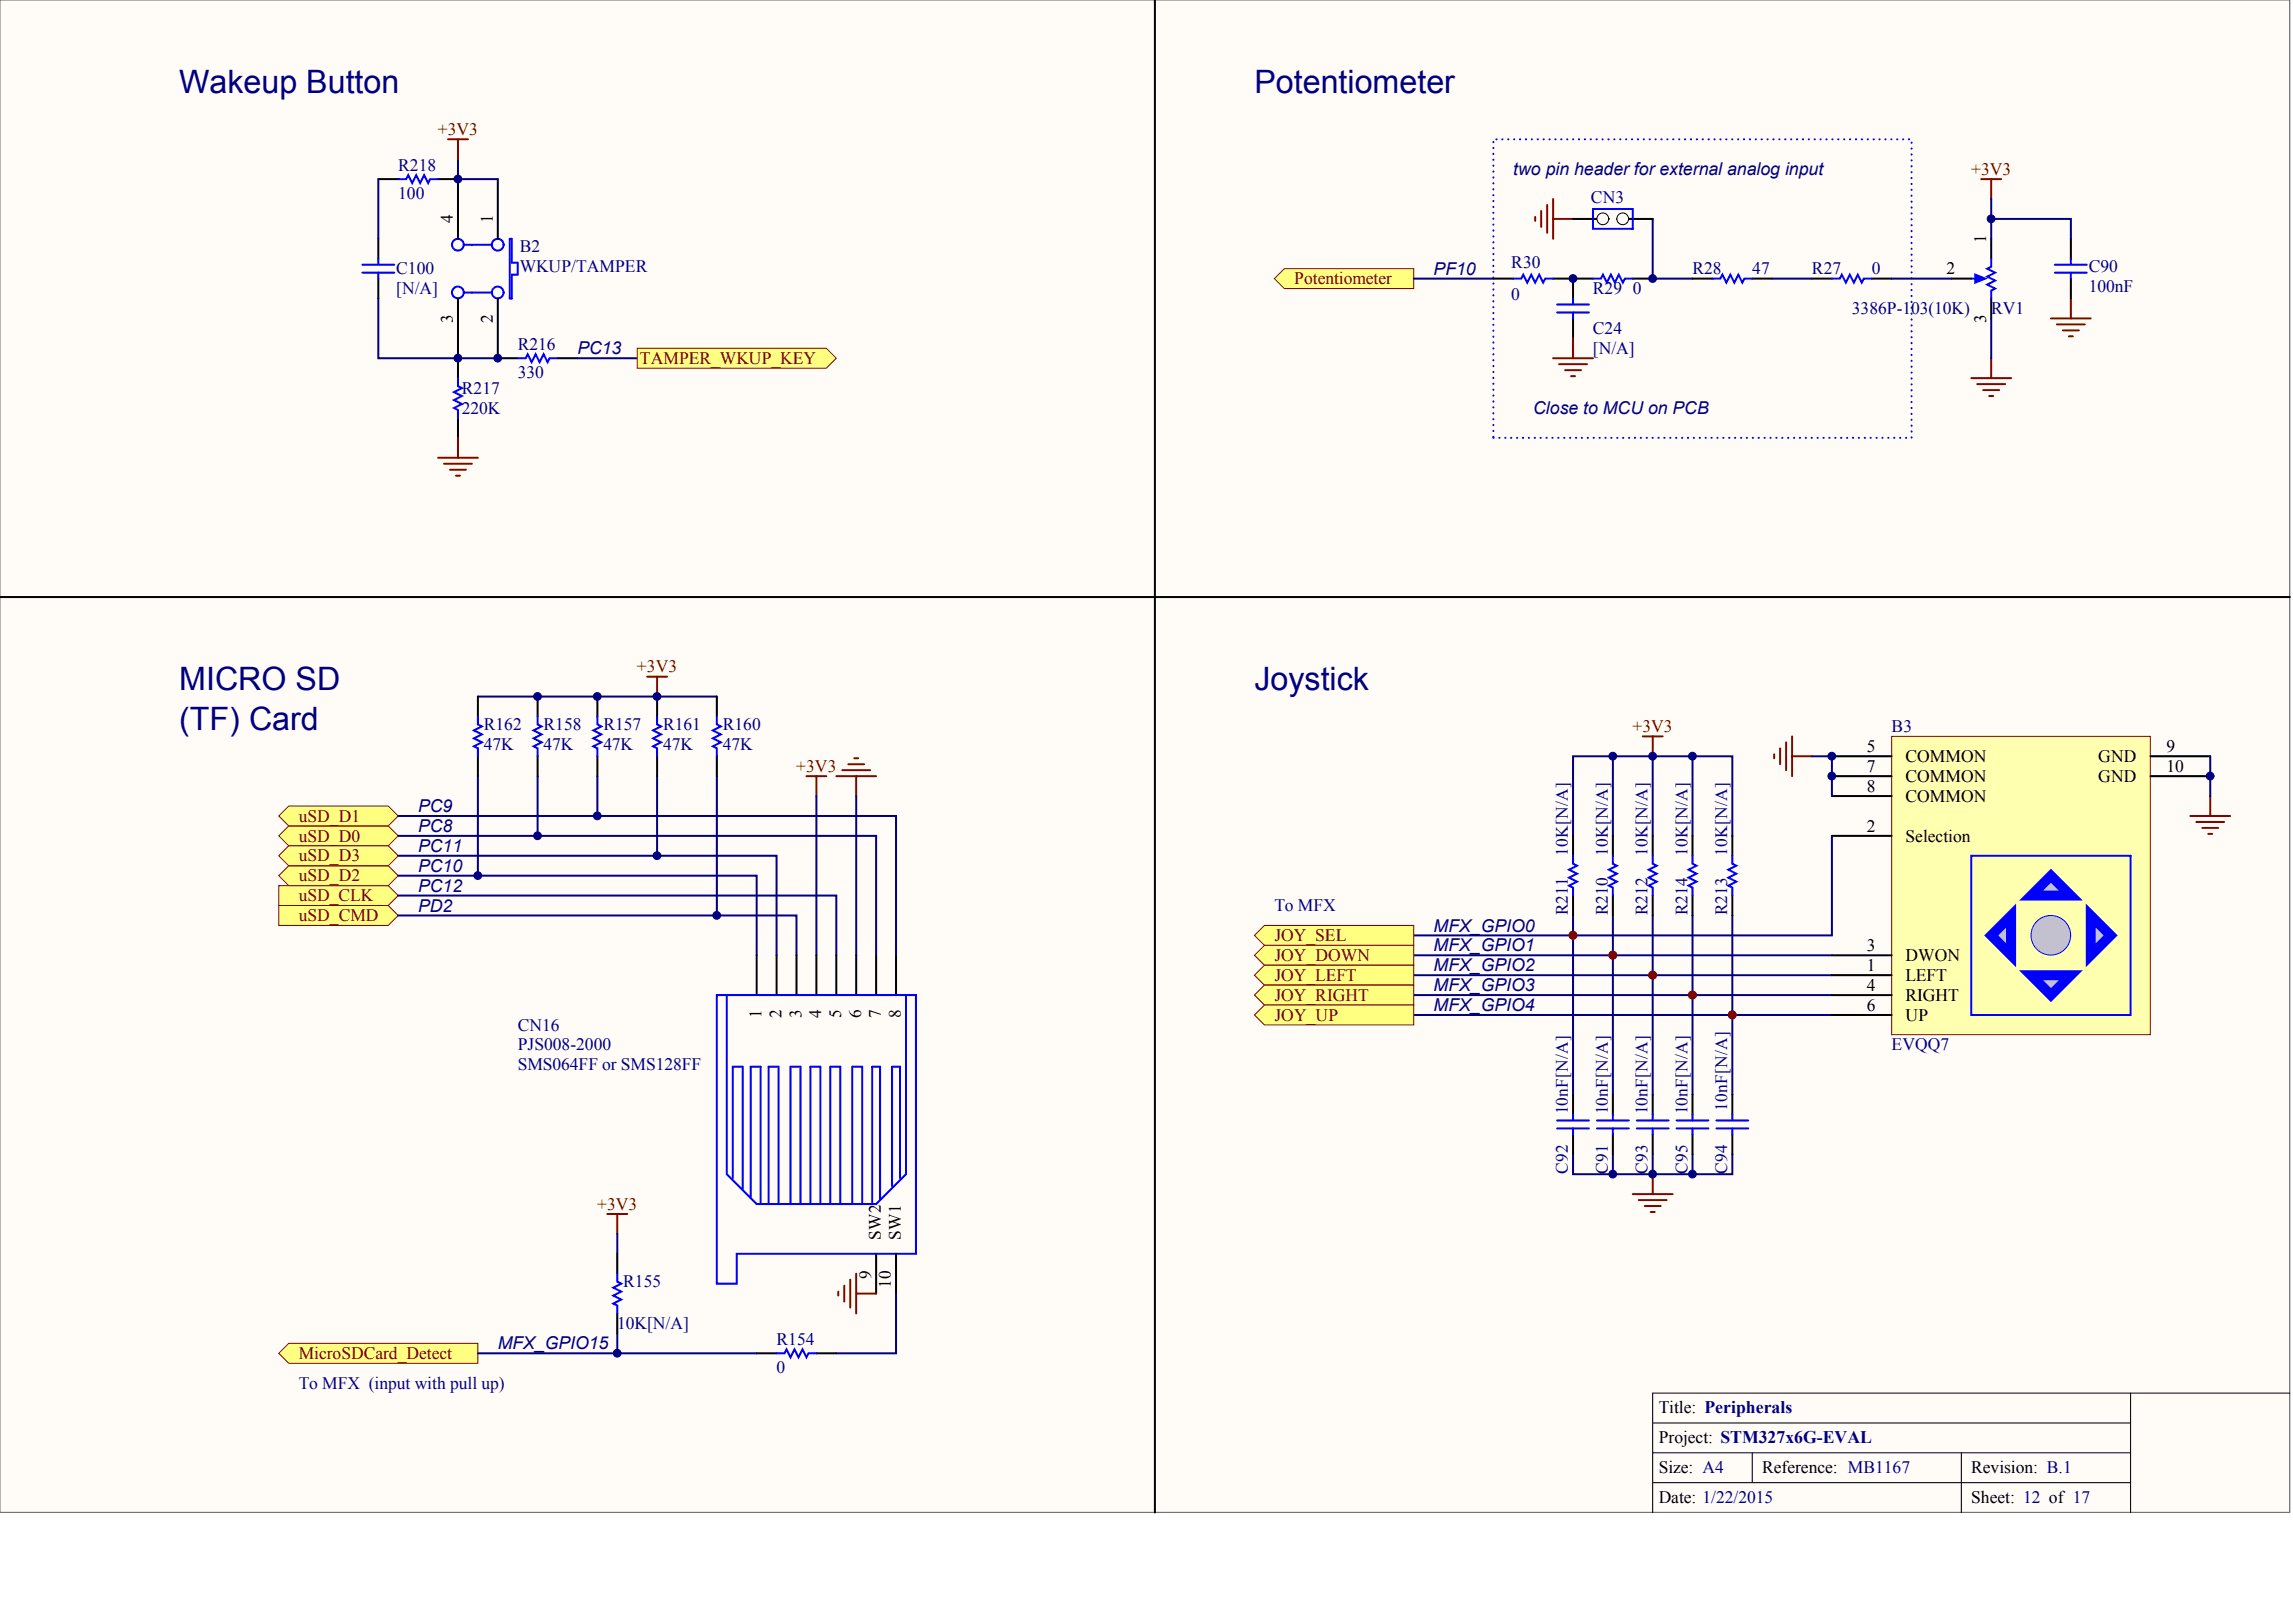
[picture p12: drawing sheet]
<svg xmlns="http://www.w3.org/2000/svg" width="840mm" height="594mm" viewBox="0 0 840 594" stroke-linecap="round" stroke-linejoin="round" font-family="sans-serif">
<defs><g id="words">
<g font-size="11.8" fill="#000080">
<text x="65.6" y="34">Wakeup Button</text>
<text x="459.3" y="34">Potentiometer</text>
<text x="65.6" y="252.5">MICRO SD</text>
<text x="459.3" y="252.5">Joystick</text>
<text x="65.6" y="267.1">(TF) Card</text>
</g>
<g font-size="6.5" fill="#000080">
<text x="554.1" y="64.1">two pin header for external analog input</text>
<text x="525" y="100.6">PF10</text>
<text x="211.4" y="129.7">PC13</text>
<text x="561.4" y="151.6">Close to MCU on PCB</text>
<text x="153.1" y="297.3">PC9</text>
<text x="153.1" y="304.5">PC8</text>
<text x="153.1" y="311.8">PC11</text>
<text x="153.1" y="319.1">PC10</text>
<text x="153.1" y="326.4">PC12</text>
<text x="153.1" y="333.7">PD2</text>
<text x="525" y="341">MFX_GPIO0</text>
<text x="525" y="348.3">MFX_GPIO1</text>
<text x="525" y="355.5">MFX_GPIO2</text>
<text x="525" y="362.8">MFX_GPIO3</text>
<text x="525" y="370.1">MFX_GPIO4</text>
<text x="182.3" y="493.9">MFX_GPIO15</text>
</g>
<g font-size="6.4" fill="#800000">
<text x="160.3" y="49.4">+3V3</text>
<text x="721.7" y="64">+3V3</text>
<text x="473.9" y="104.1">Potentiometer</text>
<text x="234.3" y="133.2">TAMPER_WKUP_KEY</text>
<text x="233.2" y="246.1">+3V3</text>
<text x="597.8" y="268">+3V3</text>
<text x="291.6" y="282.5">+3V3</text>
<text x="109.4" y="300.7">uSD_D1</text>
<text x="109.4" y="308">uSD_D0</text>
<text x="109.4" y="315.3">uSD_D3</text>
<text x="109.4" y="322.6">uSD_D2</text>
<text x="109.4" y="329.9">uSD_CLK</text>
<text x="109.4" y="337.2">uSD_CMD</text>
<text x="466.6" y="344.5">JOY_SEL</text>
<text x="466.6" y="351.7">JOY_DOWN</text>
<text x="466.6" y="359">JOY_LEFT</text>
<text x="466.6" y="366.3">JOY_RIGHT</text>
<text x="466.6" y="373.6">JOY_UP</text>
<text x="218.7" y="442.8">+3V3</text>
<text x="109.4" y="497.4">MicroSDCard_Detect</text>
</g>
<g font-size="6.4" fill="#000080">
<text x="145.8" y="62.5">R218</text>
<text x="145.8" y="72.7">100</text>
<text x="582.6" y="74.2">CN3</text>
<text x="190.3" y="92.4">B2</text>
<text x="145.1" y="100.4">C100</text>
<text x="190.3" y="99.7">WKUP/TAMPER</text>
<text x="553.4" y="98.2">R30</text>
<text x="619.7" y="100.4">R28</text>
<text x="641.6" y="100.4">47</text>
<text x="663.5" y="100.4">R27</text>
<text x="685.4" y="100.4">0</text>
<text x="764.8" y="99.7">C90</text>
<text x="145.1" y="107.7">[N/A]</text>
<text x="583.3" y="107.7">R29</text>
<text x="597.9" y="107.7">0</text>
<text x="764.8" y="107">100nF</text>
<text x="553.4" y="109.9">0</text>
<text x="678.1" y="115">3386P-103(10K)</text>
<text x="729.1" y="115">RV1</text>
<text x="583.3" y="122.3">C24</text>
<text x="189.6" y="128.1">R216</text>
<text x="583.3" y="129.6">[N/A]</text>
<text x="189.6" y="138.3">330</text>
<text x="169.2" y="144.1">R217</text>
<text x="169.2" y="151.4">220K</text>
<text x="177.2" y="267.2">R162</text>
<text x="199" y="267.2">R158</text>
<text x="220.9" y="267.2">R157</text>
<text x="242.8" y="267.2">R161</text>
<text x="264.7" y="267.2">R160</text>
<text x="692.6" y="268">B3</text>
<text x="177.2" y="274.5">47K</text>
<text x="199" y="274.5">47K</text>
<text x="220.9" y="274.5">47K</text>
<text x="242.8" y="274.5">47K</text>
<text x="264.7" y="274.5">47K</text>
<text x="466.6" y="333.5">To MFX</text>
<text x="189.6" y="377.2">CN16</text>
<text x="189.6" y="384.5">PJS008-2000</text>
<text x="692.6" y="384.5">EVQQ7</text>
<text x="189.6" y="391.8">SMS064FF or SMS128FF</text>
<text x="228.2" y="471.2">R155</text>
<text x="226" y="486.5">10K[N/A]</text>
<text x="284.4" y="492.3">R154</text>
<text x="284.4" y="502.5">0</text>
<text x="109.4" y="508.4">To MFX (input with pull up)</text>
</g>
<g font-size="6.4">
<text x="712.8" y="100.4">2</text>
<text x="683.6" y="275.2">5</text>
<text x="793.3" y="275.2">9</text>
<text x="697.8" y="278.9">COMMON</text>
<text x="768.3" y="278.9">GND</text>
<text x="683.6" y="282.5">7</text>
<text x="697.8" y="286.2">COMMON</text>
<text x="768.3" y="286.2">GND</text>
<text x="793.3" y="282.5">10</text>
<text x="683.6" y="289.8">8</text>
<text x="697.8" y="293.5">COMMON</text>
<text x="683.6" y="304.4">2</text>
<text x="697.8" y="308">Selection</text>
<text x="683.6" y="348.1">3</text>
<text x="697.8" y="351.7">DWON</text>
<text x="683.6" y="355.4">1</text>
<text x="697.8" y="359">LEFT</text>
<text x="683.6" y="362.7">4</text>
<text x="683.6" y="370">6</text>
<text x="697.8" y="366.3">RIGHT</text>
<text x="697.8" y="373.6">UP</text>
<text x="607.3" y="517.1">Title: Peripherals</text>
<text x="607.3" y="528">Project: STM327x6G-EVAL</text>
<text x="607.3" y="539.1">Size: A4</text>
<text x="645.3" y="539.1">Reference: MB1167</text>
<text x="721.8" y="539.1">Revision: B.1</text>
<text x="607.3" y="550.2">Date: 1/22/2015</text>
<text x="721.8" y="550.2">Sheet: 12 of 17</text>
</g>
<g font-size="6.3">
<text x="165.8" y="81.6" transform="rotate(-90 165.8 81.6)">4</text>
<text x="180.4" y="81.6" transform="rotate(-90 180.4 81.6)">1</text>
<text x="727.2" y="88.9" transform="rotate(-90 727.2 88.9)">1</text>
<text x="165.8" y="118.4" transform="rotate(-90 165.8 118.4)">3</text>
<text x="180.4" y="118.4" transform="rotate(-90 180.4 118.4)">2</text>
<text x="727.2" y="118.4" transform="rotate(-90 727.2 118.4)">3</text>
<text x="278.8" y="372.6" transform="rotate(-90 278.8 372.6)">1</text>
<text x="286.1" y="372.6" transform="rotate(-90 286.1 372.6)">2</text>
<text x="293.4" y="372.6" transform="rotate(-90 293.4 372.6)">3</text>
<text x="300.7" y="372.6" transform="rotate(-90 300.7 372.6)">4</text>
<text x="308" y="372.6" transform="rotate(-90 308 372.6)">5</text>
<text x="315.3" y="372.6" transform="rotate(-90 315.3 372.6)">6</text>
<text x="322.6" y="372.6" transform="rotate(-90 322.6 372.6)">7</text>
<text x="329.9" y="372.6" transform="rotate(-90 329.9 372.6)">8</text>
<text x="322.6" y="453.8" transform="rotate(-90 322.6 453.8)">SW2</text>
<text x="329.9" y="453.8" transform="rotate(-90 329.9 453.8)">SW1</text>
<text x="318.9" y="468" transform="rotate(-90 318.9 468)">9</text>
<text x="326.2" y="471.3" transform="rotate(-90 326.2 471.3)">10</text>
</g>
<g font-size="6.3" fill="#000080">
<text x="574.1" y="313.2" transform="rotate(-90 574.1 313.2)">10K[N/A]</text>
<text x="588.7" y="313.2" transform="rotate(-90 588.7 313.2)">10K[N/A]</text>
<text x="603.3" y="313.2" transform="rotate(-90 603.3 313.2)">10K[N/A]</text>
<text x="617.9" y="313.2" transform="rotate(-90 617.9 313.2)">10K[N/A]</text>
<text x="632.5" y="313.2" transform="rotate(-90 632.5 313.2)">10K[N/A]</text>
<text x="574.1" y="335.1" transform="rotate(-90 574.1 335.1)">R211</text>
<text x="588.7" y="335.1" transform="rotate(-90 588.7 335.1)">R210</text>
<text x="603.3" y="335.1" transform="rotate(-90 603.3 335.1)">R212</text>
<text x="617.9" y="335.1" transform="rotate(-90 617.9 335.1)">R214</text>
<text x="632.5" y="335.1" transform="rotate(-90 632.5 335.1)">R213</text>
<text x="574.1" y="407.9" transform="rotate(-90 574.1 407.9)">10nF[N/A]</text>
<text x="588.7" y="407.9" transform="rotate(-90 588.7 407.9)">10nF[N/A]</text>
<text x="603.3" y="407.9" transform="rotate(-90 603.3 407.9)">10nF[N/A]</text>
<text x="617.9" y="407.9" transform="rotate(-90 617.9 407.9)">10nF[N/A]</text>
<text x="632.5" y="406.5" transform="rotate(-90 632.5 406.5)">10nF[N/A]</text>
<text x="574.1" y="429.8" transform="rotate(-90 574.1 429.8)">C92</text>
<text x="588.7" y="429.8" transform="rotate(-90 588.7 429.8)">C91</text>
<text x="603.3" y="429.8" transform="rotate(-90 603.3 429.8)">C93</text>
<text x="617.9" y="429.8" transform="rotate(-90 617.9 429.8)">C95</text>
<text x="632.5" y="429.8" transform="rotate(-90 632.5 429.8)">C94</text>
</g>
</g></defs>
<path d="M0 0h838.4v553.6h-838.4z" fill="#fffcf8" stroke="#696969" stroke-width=".37"/>
<g fill="#000080" stroke="#000080" stroke-width=".37">
<circle cx="576" cy="342.3" r="1.42"/>
<circle cx="590.5" cy="349.6" r="1.42"/>
<circle cx="605.1" cy="356.9" r="1.42"/>
<circle cx="619.7" cy="364.2" r="1.42"/>
<circle cx="634.3" cy="371.5" r="1.42"/>
</g>
<path d="M780.1 509.9v43.7M838.5 509.9h-233.3v43.7M605.2 520.9h174.9M605.2 531.8h174.9M641.6 531.8v10.9M718.2 531.8v21.8M605.2 542.7h174.9" fill="none" stroke="#000" stroke-width=".37"/>
<path d="M422.9 0v553.6M0 218.5h838.5" fill="none" stroke="#000" stroke-width=".73"/>
<path d="M649.6 276.1v1.5M651.8 273.9v5.8M654 271.7v10.2M656.2 269.5v14.6M656.2 276.8h7.3M597.9 437.1h14.5M600.1 439.3h10.2M605.2 429.8v7.3M602.2 441.5h5.9M604.4 443.6h1.5" fill="none" stroke="#800000" stroke-width=".73"/>
<g fill="none" stroke="#000080" stroke-width=".73">
<path d="M670.8 306v36.4h-153.1M576 335.1v65.6M590.6 335.1v65.6M605.2 335.1v65.6M619.7 335.1v65.6M634.3 335.1v65.6M517.7 349.7h153.1M517.7 357h153.1M517.7 364.2h153.1M517.7 371.5h153.1M576 422.5v7.3h58.3v-7.3M590.6 422.5v7.3"/>
<path d="M605.2 422.5v7.3M619.7 422.5v7.3"/>
</g>
<g fill="#800000" stroke="#800000" stroke-width=".37">
<circle cx="634.3" cy="371.5" r="1.42"/>
<circle cx="619.7" cy="364.2" r="1.42"/>
<circle cx="605.1" cy="356.9" r="1.42"/>
<circle cx="590.5" cy="349.6" r="1.42"/>
<circle cx="576" cy="342.3" r="1.42"/>
</g>
<g fill="#ffff80" stroke="#800000" stroke-width=".37">
<path d="M459.3 342.4l3.7-3.7h54.7v7.3h-54.7z" fill-rule="evenodd"/>
<path d="M459.3 349.7l3.7-3.7h54.7v7.3h-54.7z" fill-rule="evenodd"/>
<path d="M459.3 357l3.7-3.7h54.7v7.3h-54.7z" fill-rule="evenodd"/>
<path d="M459.3 364.2l3.7-3.6h54.7v7.3h-54.7z" fill-rule="evenodd"/>
<path d="M459.3 371.5l3.7-3.6h54.7v7.3h-54.7z" fill-rule="evenodd"/>
</g>
<path d="M692.6 269.5h94.8v109.2h-94.8z" fill="#ffffb0" stroke="#800000" stroke-width=".37"/>
<circle cx="750.9" cy="342.3" r="7.3" fill="#c0c0c0" stroke="#00f" stroke-width=".37"/>
<g fill="#c0c0c0" stroke="#00f" stroke-width="3.6">
<path d="M743.7 327.8l7.3-7.3 7.3 7.3z"/>
<path d="M729.1 342.4l7.3-7.3v14.6z"/>
<path d="M743.7 357h14.6l-7.3 7.2z"/>
<path d="M765.6 335.1l7.2 7.3-7.2 7.3z"/>
</g>
<g fill="none" stroke="#00f" stroke-width=".73">
<path d="M729.1 94.7v2.9l-1.5 .7 3 1.5-3 1.5 3 1.4-3 1.5 3 1.4-1.5 .8v2.9M721.8 102h3.7M576 313.2v3l1.5 .7-3 1.4 3 1.5-3 1.5 3 1.4-3 1.5 1.5 .7v2.9M590.6 313.2v3l1.4 .7-2.9 1.4 2.9 1.5-2.9 1.5 2.9 1.4-2.9 1.5 1.5 .7v2.9M605.2 313.2v3l1.4 .7-2.9 1.4 2.9 1.5-2.9 1.5 2.9 1.4-2.9 1.5 1.5 .7v2.9M619.7 313.2v3l1.5 .7-2.9 1.4 2.9 1.5-2.9 1.5 2.9 1.4-2.9 1.5 1.4 .7v2.9M634.3 313.2v3l1.5 .7-2.9 1.4 2.9 1.5-2.9 1.5 2.9 1.4-2.9 1.5 1.4 .7v2.9M721.8 313.2h58.3v58.3h-58.3zM570.2 410.1h11.6M570.2 413h11.6M576 407.9v2.2M576 413v2.2"/>
<path d="M584.7 410.1h11.7M584.7 413h11.7M590.6 407.9v2.2M590.6 413v2.2M599.3 410.1h11.7M599.3 413h11.7M605.2 407.9v2.2M605.2 413v2.2M613.9 410.1h11.7M613.9 413h11.7M619.7 407.9v2.2M619.7 413v2.2"/>
<path d="M628.5 410.1h11.7M628.5 413h11.7M634.3 407.9v2.2M634.3 413v2.2"/>
</g>
<g fill="none" stroke="#000" stroke-width=".73">
<path d="M729.1 87.4v7.3M714.5 102h7.3M729.1 109.3v7.3M670.8 276.8h21.8M787.4 276.8h21.9M670.8 284.1h21.8M670.8 291.4h21.8M787.4 284.1h21.9M576 306v7.2M590.6 306v7.2M605.2 306v7.2M619.7 306v7.2"/>
<path d="M634.3 306v7.2M670.8 306h21.8M576 327.8v7.3M590.6 327.8v7.3M605.2 327.8v7.3M619.7 327.8v7.3M634.3 327.8v7.3M670.8 349.7h21.8M670.8 357h21.8M670.8 364.2h21.8M670.8 371.5h21.8M576 400.7v7.2"/>
<path d="M576 415.2v7.3M590.6 400.7v7.2M590.6 415.2v7.3M605.2 400.7v7.2M605.2 415.2v7.3M619.7 400.7v7.2M619.7 415.2v7.3M634.3 400.7v7.2M634.3 415.2v7.3"/>
</g>
<path d="M590.6 276.8v29.2M605.2 276.8v29.2M619.7 276.8v29.2M663.5 276.8h7.3v14.6M576 306v-29.2h58.3v29.2" fill="none" stroke="#000080" stroke-width=".73"/>
<path d="M723.3 100.5l3.6 1.5-3.6 1.4z" fill="#00f" stroke="#00f" stroke-width=".73"/>
<path d="M751 116.6h14.6M753.2 118.7h10.2M758.3 109.3v7.3M755.4 120.9h5.8M757.5 123.1h1.5" fill="none" stroke="#800000" stroke-width=".73"/>
<path d="M466.6 102l3.7-3.7h47.4v7.3h-47.4z" fill-rule="evenodd" fill="#ffff80" stroke="#800000" stroke-width=".37"/>
<path d="M592 80.1h13.2M576 116.6v7.2M583.3 102h-7.3v7.3M597.9 102h7.3M663.5 102h7.3M685.4 102h7.2" fill="none" stroke="#000" stroke-width=".73"/>
<path d="M570.2 111.5h11.6M570.2 114.4h11.6M576 109.3v2.2M576 114.4v2.2M583.3 102h2.9l.7-1.5 1.5 2.9 1.4-2.9 1.5 2.9 1.5-2.9 1.4 2.9 .7-1.4h3M670.8 102h2.9l.7-1.5 1.5 2.9 1.4-2.9 1.5 2.9 1.5-2.9 1.4 2.9 .7-1.4h3" fill="none" stroke="#00f" stroke-width=".73"/>
<path d="M562.1 79.4v1.5M564.3 77.2v5.8M566.5 75v10.2M568.7 72.9v14.5M568.7 80.1h7.3M568.7 131.1h14.6M570.9 133.3h10.2M573.1 135.5h5.8M575.3 137.7h1.4M576 123.8v7.3" fill="none" stroke="#800000" stroke-width=".73"/>
<path d="M605.2 80.1v21.9h14.5M692.6 102h21.9" fill="none" stroke="#000080" stroke-width=".73"/>
<path d="M546.8 160.3h153.1v-109.3h-153.1v109.3" fill="none" stroke="#00f" stroke-width=".73" stroke-dasharray="0 2.1"/>
<circle cx="594.2" cy="80.1" r="2.15" fill="#fffcf8" stroke="#000" stroke-width=".37"/>
<path d="M576 80.1h13.1" fill="none" stroke="#000" stroke-width=".73"/>
<circle cx="586.9" cy="80.1" r="2.15" fill="#fffcf8" stroke="#000" stroke-width=".37"/>
<g fill="none" stroke="#00f" stroke-width=".73">
<path d="M145.8 65.6h2.9l.8-1.5 1.4 2.9 1.5-2.9 1.4 2.9 1.5-2.9 1.5 2.9 .7-1.4h2.9M583.3 76.5h14.6v7.3h-14.6zM132.7 99.8h11.7M132.7 96.9h11.7M138.5 94.7v2.2M138.5 99.8v2.2M169.9 89.6h10.2M186.7 87.4h.7v8.8h2.2v4.3h-2.2v8.8h-.7zM752.4 99.8h11.7M752.4 96.9h11.7M758.3 94.7v2.2M758.3 99.8v2.2"/>
<path d="M169.9 107.1h10.2M554.1 102h2.9l.8-1.5 1.4 2.9 1.5-2.9 1.4 2.9 1.5-2.9 1.5 2.9 .7-1.4h2.9M627 102h2.9l.8-1.5 1.4 2.9 1.5-2.9 1.4 2.9 1.5-2.9 1.5 2.9 .7-1.4h2.9M167.7 138.4v2.9l1.5 .8-3 1.4 3 1.5-3 1.4 3 1.5-3 1.4 1.5 .8v2.9M189.6 131.1h2.9l.7-1.4 1.5 2.9 1.4-2.9 1.5 2.9 1.4-2.9 1.5 2.9 .7-1.5h2.9"/>
<circle cx="167.7" cy="89.6" r="2.15"/>
<circle cx="182.2" cy="89.6" r="2.15"/>
<circle cx="167.7" cy="107.1" r="2.15"/>
<circle cx="182.2" cy="107.1" r="2.15"/>
</g>
<g fill="none" stroke="#000" stroke-width=".73">
<path d="M138.5 65.6h7.3M160.4 65.6h7.3v21.8M182.3 65.6v21.8M138.5 87.4v7.3M758.3 87.4v7.3M138.5 102v7.3M167.7 109.3v29.1M182.3 109.3v21.8h7.3M546.8 102h7.3M568.7 102h7.3M619.7 102h7.3M641.6 102h7.3"/>
<path d="M758.3 102v7.3M204.1 131.1h7.3M167.7 153v7.3"/>
</g>
<path d="M167.7 58.3v7.3h14.6M138.5 65.6v21.8M729.1 72.9v14.5M729.1 80.1h29.2v7.3M138.5 109.3v21.8h43.8M517.7 102h29.1M648.9 102h14.6M729.1 116.6v14.5M211.4 131.1h21.9M809.3 276.8v14.6" fill="none" stroke="#000080" stroke-width=".73"/>
<g fill="none" stroke="#800000" stroke-width=".73">
<path d="M164 51h7.3M167.7 51v7.3M725.5 65.6h7.2M729.1 65.6v7.3M721.8 138.4h14.6M729.1 131.1v7.3M724 140.6h10.2M726.2 142.8h5.8M728.4 145h1.4M160.4 167.6h14.6M162.6 169.7h10.2M164.8 171.9h5.8"/>
<path d="M167 174.1h1.4M167.7 160.3v7.3M601.5 269.5h7.3M605.2 269.5v7.3M802 298.7h14.6M809.3 291.4v7.3M804.2 300.9h10.2M806.4 303h5.8M808.6 305.2h1.4"/>
</g>
<path d="M233.3 127.5h69.3l3.6 3.6-3.6 3.7h-69.3z" fill-rule="evenodd" fill="#ffff80" stroke="#800000" stroke-width=".37"/>
<path d="M310.6 279.7h5.8M312.8 277.6h1.4M295.3 284.1h7.3M298.9 284.1v7.3M306.2 284.1h14.6M308.4 281.9h10.2M313.5 284.1v7.3" fill="none" stroke="#800000" stroke-width=".73"/>
<path d="M298.9 291.4v58.3M313.5 291.4v58.3" fill="none" stroke="#000080" stroke-width=".73"/>
<g fill="#ffff80" stroke="#800000" stroke-width=".37">
<path d="M102.1 324.2h40.1l3.6 3.6-3.6 3.7h-40.1z" fill-rule="evenodd"/>
<path d="M102.1 331.5h40.1l3.6 3.6-3.6 3.6h-40.1z" fill-rule="evenodd"/>
</g>
<path d="M145.8 327.8h160.4v21.9M145.8 335.1h145.8v14.6" fill="none" stroke="#000080" stroke-width=".73"/>
<path d="M277.1 349.7v14.5M284.4 349.7v14.5M291.6 349.7v14.5M298.9 349.7v14.5M306.2 349.7v14.5M313.5 349.7v14.5M320.8 349.7v14.5M328.1 349.7v14.5M320.8 458.9v14.6M328.1 458.9v14.6" fill="none" stroke="#000" stroke-width=".73"/>
<path d="M262.5 364.2h72.9v94.7h-65.6v11h-7.3zM266.1 364.2v65.6l11 10.9h43.7l10.9-10.9v-65.6M268.3 431.3v-40.8h3.7v45.1M274.9 438.5v-48h3.6v50.2M322.3 439.3v-48.8h-3v50.2M329.6 431.3v-40.8h-3v43.7M281.4 440.7v-50.2h3.7v50.2M289.5 440.7v-50.2h3.6v50.2M296.7 440.7v-50.2h3.7v50.2M304 440.7v-50.2h3.7v50.2M312.1 440.7v-50.2h3.6v50.2" fill="none" stroke="#00f" stroke-width=".73"/>
<g fill="#ffff80" stroke="#800000" stroke-width=".37">
<path d="M102.1 306l3.6-3.7h36.5l3.6 3.7-3.6 3.6h-36.5z" fill-rule="evenodd"/>
<path d="M102.1 298.7l3.6-3.7h36.5l3.6 3.7-3.6 3.6h-36.5z" fill-rule="evenodd"/>
<path d="M102.1 320.5l3.6-3.6h36.5l3.6 3.6-3.6 3.7h-36.5z" fill-rule="evenodd"/>
<path d="M102.1 313.2l3.6-3.6h36.5l3.6 3.6-3.6 3.7h-36.5z" fill-rule="evenodd"/>
</g>
<path d="M145.8 298.7h182.3v51M145.8 306h175v43.7M145.8 313.2h138.6v36.5M145.8 320.5h131.3v29.2" fill="none" stroke="#000080" stroke-width=".73"/>
<path d="M307 472.8v1.4M309.1 470.6v5.8M311.3 468.4v10.2M313.5 466.2v14.6M313.5 473.5h7.3" fill="none" stroke="#800000" stroke-width=".73"/>
<path d="M102.1 495.4l3.6-3.7h69.3v7.3h-69.3z" fill-rule="evenodd" fill="#ffff80" stroke="#800000" stroke-width=".37"/>
<path d="M175 255h87.5M175 284.1v36.4M196.9 284.1v21.9M218.7 284.1v14.6M240.6 284.1v29.1M262.5 284.1v51M226 451.7v7.2M328.1 473.5v21.9h-21.9M175 495.4h102.1M226 488.1v7.3" fill="none" stroke="#000080" stroke-width=".73"/>
<g fill="none" stroke="#000" stroke-width=".73">
<path d="M175 255v7.3M196.9 255v7.3M218.7 255v7.3M240.6 255v7.3M262.5 255v7.3M175 276.8v7.3M196.9 276.8v7.3M218.7 276.8v7.3M240.6 276.8v7.3M262.5 276.8v7.3M226 458.9v7.3M226 480.8v7.3"/>
<path d="M277.1 495.4h7.3M298.9 495.4h7.3"/>
</g>
<path d="M175 262.3v2.9l1.4 .7-2.9 1.5 2.9 1.4-2.9 1.5 2.9 1.4-2.9 1.5 1.5 .7v2.9M196.9 262.3v2.9l1.4 .7-2.9 1.5 2.9 1.4-2.9 1.5 2.9 1.4-2.9 1.5 1.5 .7v2.9M218.7 262.3v2.9l1.5 .7-2.9 1.5 2.9 1.4-2.9 1.5 2.9 1.4-2.9 1.5 1.4 .7v2.9M240.6 262.3v2.9l1.5 .7-3 1.5 3 1.4-3 1.5 3 1.4-3 1.5 1.5 .7v2.9M262.5 262.3v2.9l1.4 .7-2.9 1.5 2.9 1.4-2.9 1.5 2.9 1.4-2.9 1.5 1.5 .7v2.9M226 466.2v2.9l1.5 .8-2.9 1.4 2.9 1.5-2.9 1.4 2.9 1.5-2.9 1.5 1.4 .7v2.9M284.4 495.4h2.9l.7-1.5 1.5 2.9 1.4-2.9 1.5 2.9 1.4-2.9 1.5 2.9 .7-1.4h2.9" fill="none" stroke="#00f" stroke-width=".73"/>
<path d="M237 247.7h7.2M240.6 247.7v7.3M222.4 444.4h7.3M226 444.4v7.3" fill="none" stroke="#800000" stroke-width=".73"/>
<g fill="#000080" stroke="#000080" stroke-width=".37">
<circle cx="167.7" cy="131.1" r="1.42"/>
<circle cx="167.7" cy="65.5" r="1.42"/>
<circle cx="174.9" cy="320.5" r="1.42"/>
<circle cx="182.2" cy="131.1" r="1.42"/>
<circle cx="196.8" cy="305.9" r="1.42"/>
<circle cx="196.8" cy="254.9" r="1.42"/>
<circle cx="218.7" cy="298.6" r="1.42"/>
<circle cx="218.7" cy="254.9" r="1.42"/>
<circle cx="226" cy="495.3" r="1.42"/>
<circle cx="240.6" cy="313.2" r="1.42"/>
<circle cx="240.6" cy="254.9" r="1.42"/>
<circle cx="262.4" cy="335.1" r="1.42"/>
<circle cx="576" cy="102" r="1.42"/>
<circle cx="590.5" cy="429.8" r="1.42"/>
<circle cx="590.5" cy="276.8" r="1.42"/>
<circle cx="605.1" cy="429.8" r="1.42"/>
<circle cx="605.1" cy="276.8" r="1.42"/>
<circle cx="605.1" cy="102" r="1.42"/>
<circle cx="619.7" cy="429.8" r="1.42"/>
<circle cx="619.7" cy="276.8" r="1.42"/>
<circle cx="670.7" cy="284.1" r="1.42"/>
<circle cx="670.7" cy="276.8" r="1.42"/>
<circle cx="729.1" cy="80.1" r="1.42"/>
<circle cx="809.3" cy="284.1" r="1.42"/>
</g>
<use href="#words"/>
</svg>
